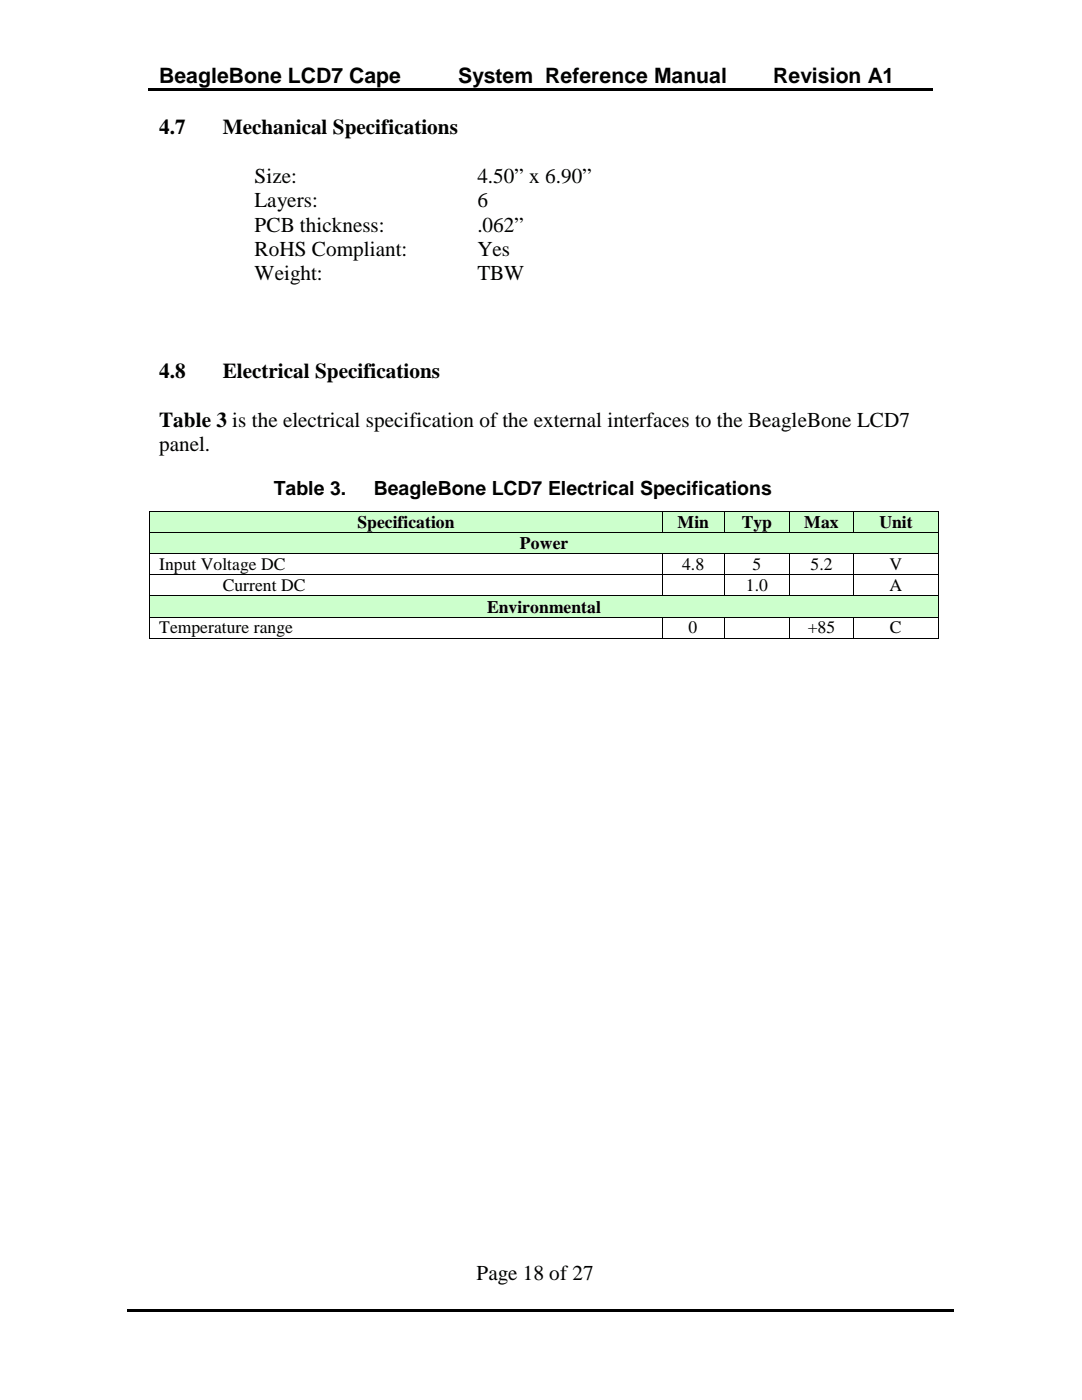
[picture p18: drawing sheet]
<svg xmlns="http://www.w3.org/2000/svg" width="216mm" height="279mm" viewBox="0 0 216 279" stroke-linecap="round" stroke-linejoin="round" font-family="sans-serif">
<defs><g id="words">
<g font-size="4.2">
<text x="31.7" y="16.6">BeagleBone LCD7 Cape</text>
<text x="91.4" y="16.6">System Reference Manual</text>
<text x="154.3" y="16.6">Revision A1</text>
<text x="31.8" y="26.8">4.7</text>
<text x="44.5" y="26.8">Mechanical Specifications</text>
<text x="50.8" y="36.5">Size:</text>
<text x="50.8" y="41.4">Layers:</text>
<text x="95.2" y="41.4">6</text>
<text x="95.2" y="36.5">4.50” x 6.90”</text>
<text x="50.8" y="46.2">PCB thickness:</text>
<text x="95.2" y="46.2">.062”</text>
<text x="50.8" y="51.1">RoHS Compliant:</text>
<text x="95.2" y="51.1">Yes</text>
<text x="50.8" y="56">Weight:</text>
<text x="95.2" y="56">TBW</text>
<text x="31.8" y="75.5">4.8</text>
<text x="44.5" y="75.5">Electrical Specifications</text>
<text x="31.8" y="85.2">Table 3 is the electrical specification of the external interfaces to the BeagleBone LCD7</text>
<text x="31.8" y="90">panel.</text>
<text x="95.1" y="255.4">Page 18 of 27</text>
</g>
<g font-size="3.9">
<text x="54.7" y="98.8">Table 3.</text>
<text x="74.6" y="98.8">BeagleBone LCD7 Electrical Specifications</text>
</g>
<g font-size="3.5">
<text x="71.3" y="105.4">Specification</text>
<text x="135.2" y="105.4">Min</text>
<text x="148" y="105.4">Typ</text>
<text x="160.5" y="105.4">Max</text>
<text x="175.5" y="105.4">Unit</text>
<text x="31.7" y="113.7">Input Voltage DC</text>
<text x="103.8" y="109.6">Power</text>
<text x="136.1" y="113.7">4.8</text>
<text x="150.2" y="113.7">5</text>
<text x="161.7" y="113.7">5.2</text>
<text x="177.5" y="113.7">V</text>
<text x="44.4" y="117.9">Current DC</text>
<text x="148.8" y="117.9">1.0</text>
<text x="177.5" y="117.9">A</text>
<text x="97.2" y="122.3">Environmental</text>
<text x="31.7" y="126.4">Temperature range</text>
<text x="137.4" y="126.4">0</text>
<text x="161.2" y="126.4">+85</text>
<text x="177.6" y="126.4">C</text>
</g>
</g></defs>
<path d="M29.6 17.6h54.6v.5h-54.6zM83.9 17.6h.5v.5h-.5zM84.4 17.6h68v.5h-68zM152.1 17.6h.6v.5h-.6zM152.7 17.6h33.4v.5h-33.4zM25.3 261.3h64.4v.5h-64.4zM89.5 261.3h.5v.5h-.5zM90 261.3h33.8v.5h-33.8zM123.6 261.3h.5v.5h-.5zM124.1 261.3h66.2v.5h-66.2z" fill="#000"/>
<g fill="#cfc">
<path d="M29.9 102.1h102.2v4h-102.2z"/>
<path d="M31.7 102.1h98.6v4h-98.6z"/>
<path d="M132.3 102.1h12.1v4h-12.1z"/>
<path d="M134.1 102.1h8.5v4h-8.5z"/>
<path d="M144.6 102.1h12.9v4h-12.9z"/>
<path d="M146.4 102.1h9.3v4h-9.3z"/>
<path d="M157.7 102.1h12.5v4h-12.5z"/>
<path d="M159.5 102.1h8.9v4h-8.9z"/>
<path d="M170.4 102.1h16.8v4h-16.8z"/>
<path d="M172.2 102.1h13.2v4h-13.2z"/>
</g>
<path d="M29.8 101.9h.1v.2h-.1zM132.1 101.9h.2v.2h-.2zM144.4 101.9h.2v.2h-.2zM157.5 101.9h.2v.2h-.2zM170.2 101.9h.2v.2h-.2zM187.2 101.9h.2v.2h-.2z" fill="#000"/>
<path d="M29.8 102.1v4M29.9 102h102.2M132.2 102.1v4M132.3 102h12.1M144.5 102.1v4M144.6 102h12.9M157.6 102.1v4M157.7 102h12.5M170.3 102.1v4M170.4 102h16.8M187.3 102.1v4" fill="none" stroke="#000" stroke-width=".2"/>
<g fill="#cfc">
<path d="M29.9 106.3h157.3v4.1h-157.3z"/>
<path d="M31.7 106.3h153.7v4.1h-153.7z"/>
</g>
<g fill="#000">
<path d="M29.8 106.1h.1v.2h-.1zM29.8 110.4h.1v.1h-.1zM29.8 114.6h.1v.2h-.1zM132.1 106.1h.2v.2h-.2zM132.1 110.4h.2v.1h-.2zM132.1 114.6h.2v.2h-.2zM144.4 106.1h.2v.2h-.2zM144.4 110.4h.2v.1h-.2zM144.4 114.6h.2v.2h-.2zM157.5 106.1h.2v.2h-.2zM157.5 110.4h.2v.1h-.2zM157.5 114.6h.2v.2h-.2z"/>
<path d="M170.2 106.1h.2v.2h-.2zM170.2 110.4h.2v.1h-.2zM170.2 114.6h.2v.2h-.2zM187.2 106.1h.2v.2h-.2zM187.2 110.4h.2v.1h-.2zM187.2 114.6h.2v.2h-.2z"/>
</g>
<g fill="none" stroke="#000" stroke-width=".2">
<path d="M29.8 106.3v4.1M29.8 110.5v4.1M29.8 114.8v4M29.9 106.2h102.2M29.9 110.4h102.2M29.9 114.7h102.2M132.2 110.5v4.1M132.2 114.8v4M132.3 106.2h12.1M132.3 110.4h12.1M132.3 114.7h12.1M144.5 110.5v4.1"/>
<path d="M144.5 114.8v4M144.6 106.2h12.9M144.6 110.4h12.9M144.6 114.7h12.9M157.6 110.5v4.1M157.6 114.8v4M157.7 106.2h12.5M157.7 110.4h12.5M157.7 114.7h12.5M170.3 110.5v4.1M170.3 114.8v4M170.4 106.2h16.8"/>
<path d="M170.4 110.4h16.8M170.4 114.7h16.8M187.3 106.3v4.1M187.3 110.5v4.1M187.3 114.8v4"/>
</g>
<g fill="#cfc">
<path d="M29.9 119h157.3v4.1h-157.3z"/>
<path d="M31.7 119h153.7v4.1h-153.7z"/>
</g>
<g fill="#000">
<path d="M29.8 118.8h.1v.2h-.1zM132.1 118.8h.2v.2h-.2zM144.4 118.8h.2v.2h-.2zM157.5 118.8h.2v.2h-.2zM170.2 118.8h.2v.2h-.2zM187.2 118.8h.2v.2h-.2zM29.8 123.1h.1v.1h-.1zM29.8 127.3h.1v.2h-.1zM132.1 123.1h.2v.1h-.2zM132.1 127.3h.2v.2h-.2zM144.4 123.1h.2v.1h-.2zM144.4 127.3h.2v.2h-.2z"/>
<path d="M157.5 123.1h.2v.1h-.2zM157.5 127.3h.2v.2h-.2zM170.2 123.1h.2v.1h-.2zM170.2 127.3h.2v.2h-.2zM187.2 123.1h.2v.1h-.2zM187.2 127.3h.2v.2h-.2z"/>
</g>
<g fill="none" stroke="#000" stroke-width=".2">
<path d="M29.8 119v4.1M29.9 118.9h102.2M132.3 118.9h12.1M144.6 118.9h12.9M157.7 118.9h12.5M170.4 118.9h16.8M187.3 119v4.1M29.8 123.2v4.1M29.9 123.1h102.2M29.9 127.4h102.2M132.2 123.2v4.1M132.3 123.1h12.1"/>
<path d="M132.3 127.4h12.1M144.5 123.2v4.1M144.6 123.1h12.9M144.6 127.4h12.9M157.6 123.2v4.1M157.7 123.1h12.5M157.7 127.4h12.5M170.3 123.2v4.1M170.4 123.1h16.8M170.4 127.4h16.8M187.3 123.2v4.1"/>
</g>
<use href="#words"/>
</svg>
